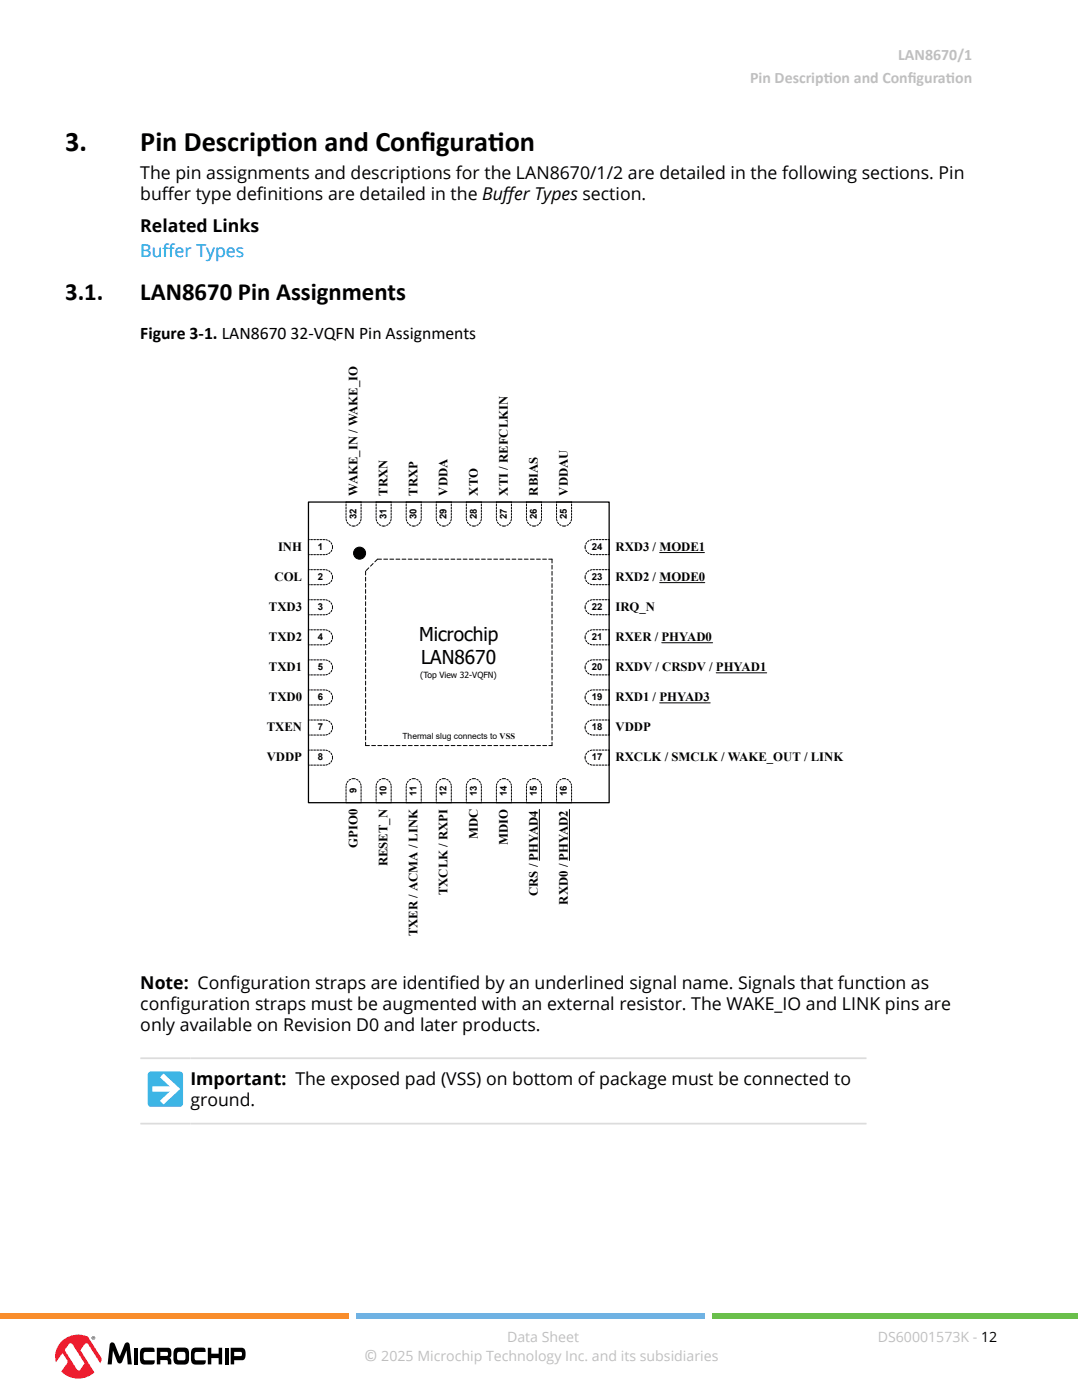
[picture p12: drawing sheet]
<svg xmlns="http://www.w3.org/2000/svg" width="216mm" height="279mm" viewBox="0 0 216 279" stroke-linecap="round" stroke-linejoin="round" font-family="sans-serif">
<defs><g id="words">
<g font-size="5.6">
<text x="13" y="30.2">3.</text>
<text x="28" y="30.2">Pin Descript</text>
<text x="54.1" y="30.2">ion and Conf</text>
<text x="83.9" y="30.2">igurat</text>
<text x="97.4" y="30.2">ion</text>
</g>
<g font-size="4.9">
<text x="13" y="59.8">3.1.</text>
<text x="28" y="59.8">LAN8670 Pin Assignments</text>
</g>
<g font-size="3.8">
<text x="83.6" y="127.9">Microchip</text>
<text x="84" y="132.5">LAN8670</text>
</g>
<g font-size="3.5">
<text x="28" y="35.7">The pin assignments and descriptions for the LAN8670/1/2 are detailed in the following sections. Pin</text>
<text x="28" y="39.9">buf</text>
<text x="32.3" y="39.9">fer type def</text>
<text x="51.3" y="39.9">initions are detailed in the Buf</text>
<text x="100.4" y="39.9">fer Types section.</text>
<text x="28" y="46.3">Related Links</text>
<text x="28" y="67.7">Figure 3-1. LAN8670 32-VQFN Pin Assignments</text>
<text x="28" y="197.3">Note: Conf</text>
<text x="46" y="197.3">iguration straps are identif</text>
<text x="89.6" y="197.3">ied by an underlined signal name. Signals that function as</text>
<text x="28" y="201.5">conf</text>
<text x="34" y="201.5">iguration straps must be augmented with an external resistor. The WAKE_IO and LINK pins are</text>
<text x="28" y="205.8">only available on Revision D0 and later products.</text>
<text x="38" y="216.5">Important: The exposed pad (VSS) on bottom of package must be connected to</text>
<text x="38" y="220.8">ground.</text>
</g>
<g font-size="3.5" fill="#00f">
<text x="28" y="51.2">Buf</text>
<text x="32.4" y="51.2">fer Types</text>
</g>
<g font-size="3.2" fill="#c0c0c0">
<text x="149.7" y="16.6">Pin Descript</text>
<text x="164.4" y="16.6">ion and Conf</text>
<text x="179.2" y="12">LAN8670/1</text>
<text x="181.1" y="16.6">igurat</text>
<text x="188.7" y="16.6">ion</text>
<text x="72.7" y="271.7">©</text>
</g>
<g font-size="2.8" fill="#c0c0c0">
<text x="101.2" y="267.7">Data Sheet</text>
<text x="175.2" y="267.7">DS60001573K - 12</text>
<text x="76.1" y="271.7">2025 Microchip Technology Inc. and its subsidiaries</text>
</g>
<g font-size="2.5">
<text x="71.3" y="98.9" transform="rotate(-90 71.3 98.9)">WAKE_IN / WAKE_IO</text>
<text x="77.3" y="98.9" transform="rotate(-90 77.3 98.9)">TRXN</text>
<text x="83.3" y="98.9" transform="rotate(-90 83.3 98.9)">TRXP</text>
<text x="89.3" y="98.9" transform="rotate(-90 89.3 98.9)">VDDA</text>
<text x="95.3" y="98.9" transform="rotate(-90 95.3 98.9)">XTO</text>
<text x="101.3" y="98.9" transform="rotate(-90 101.3 98.9)">XTI / REFCLKIN</text>
<text x="107.3" y="98.9" transform="rotate(-90 107.3 98.9)">RBIAS</text>
<text x="113.3" y="98.9" transform="rotate(-90 113.3 98.9)">VDDAU</text>
<text x="55.5" y="110">INH</text>
<text x="122.8" y="110">RXD3 / MODE1</text>
<text x="54.8" y="116">COL</text>
<text x="122.8" y="116">RXD2 / MODE0</text>
<text x="53.6" y="122">TXD3</text>
<text x="122.8" y="122">IRQ_N</text>
<text x="53.6" y="128">TXD2</text>
<text x="122.8" y="128">RXER / PHYAD0</text>
<text x="53.6" y="134">TXD1</text>
<text x="122.8" y="134">RXDV / CRSDV / PHYAD1</text>
<text x="53.6" y="140">TXD0</text>
<text x="122.8" y="140">RXD1 / PHYAD3</text>
<text x="53.2" y="146">TXEN</text>
<text x="122.8" y="146">VDDP</text>
<text x="53.2" y="152">VDDP</text>
<text x="122.8" y="152">RXCLK / SMCLK / WAKE_OUT / LINK</text>
<text x="95.3" y="167.5" transform="rotate(-90 95.3 167.5)">MDC</text>
<text x="71.3" y="169.2" transform="rotate(-90 71.3 169.2)">GPIO0</text>
<text x="77.3" y="172.9" transform="rotate(-90 77.3 172.9)">RESET_N</text>
<text x="101.3" y="168.7" transform="rotate(-90 101.3 168.7)">MDIO</text>
<text x="89.3" y="178.7" transform="rotate(-90 89.3 178.7)">TXCLK / RXPI</text>
<text x="107.3" y="178.8" transform="rotate(-90 107.3 178.8)">CRS / PHYAD4</text>
<text x="113.3" y="180.5" transform="rotate(-90 113.3 180.5)">RXD0 / PHYAD2</text>
<text x="83.3" y="186.9" transform="rotate(-90 83.3 186.9)">TXER / ACMA / LINK</text>
</g>
<g font-size="1.9">
<text x="71.1" y="103.7" transform="rotate(-90 71.1 103.7)">32</text>
<text x="77.1" y="103.7" transform="rotate(-90 77.1 103.7)">31</text>
<text x="83.1" y="103.7" transform="rotate(-90 83.1 103.7)">30</text>
<text x="89.1" y="103.7" transform="rotate(-90 89.1 103.7)">29</text>
<text x="95.1" y="103.7" transform="rotate(-90 95.1 103.7)">28</text>
<text x="101.1" y="103.7" transform="rotate(-90 101.1 103.7)">27</text>
<text x="107.1" y="103.7" transform="rotate(-90 107.1 103.7)">26</text>
<text x="113.1" y="103.7" transform="rotate(-90 113.1 103.7)">25</text>
<text x="63.4" y="109.8">1</text>
<text x="118.1" y="109.8">24</text>
<text x="63.4" y="115.8">2</text>
<text x="118.1" y="115.8">23</text>
<text x="63.4" y="121.8">3</text>
<text x="118.1" y="121.8">22</text>
<text x="63.4" y="127.8">4</text>
<text x="118.1" y="127.8">21</text>
<text x="63.4" y="133.8">5</text>
<text x="118.1" y="133.8">20</text>
<text x="63.4" y="139.8">6</text>
<text x="118.1" y="139.8">19</text>
<text x="63.4" y="145.8">7</text>
<text x="118.1" y="145.8">18</text>
<text x="63.4" y="151.8">8</text>
<text x="118.1" y="151.8">17</text>
<text x="71.1" y="158.3" transform="rotate(-90 71.1 158.3)">9</text>
<text x="77.1" y="158.9" transform="rotate(-90 77.1 158.9)">10</text>
<text x="83.1" y="158.9" transform="rotate(-90 83.1 158.9)">11</text>
<text x="89.1" y="158.9" transform="rotate(-90 89.1 158.9)">12</text>
<text x="95.1" y="158.9" transform="rotate(-90 95.1 158.9)">13</text>
<text x="101.1" y="158.9" transform="rotate(-90 101.1 158.9)">14</text>
<text x="107.1" y="158.9" transform="rotate(-90 107.1 158.9)">15</text>
<text x="113.1" y="158.9" transform="rotate(-90 113.1 158.9)">16</text>
</g>
<g font-size="1.7">
<text x="83.8" y="135.3">(Top View 32-VQFN)</text>
<text x="80.3" y="147.4">Thermal slug connects to VSS</text>
</g>
</g></defs>
<g fill="none" stroke="#000" stroke-width=".2" stroke-dasharray=".4 .3">
<path d="M64.8 113.7h-3.3M64.8 116.7h-3.3M64.8 119.7h-3.3M64.8 107.7h-3.3M64.8 110.7h-3.3M66.3 115.2a1.52 1.52 0 0 1-1.5 1.5M66.3 109.2a1.52 1.52 0 0 1-1.5 1.5M66.3 115.2a1.52 1.52 0 0 0-1.5-1.5M66.3 109.2a1.52 1.52 0 0 0-1.5-1.5M69 103.4v-3.2M70.5 105a1.52 1.52 0 0 0 1.5-1.6M70.6 105a1.52 1.52 0 0 1-1.5-1.6"/>
<path d="M72 103.4v-3.2M75 103.4v-3.2M76.5 105a1.52 1.52 0 0 0 1.5-1.6M76.6 105a1.52 1.52 0 0 1-1.5-1.6M78 103.4v-3.2M81 103.4v-3.2M82.5 105a1.52 1.52 0 0 0 1.5-1.6M82.6 105a1.52 1.52 0 0 1-1.5-1.6M84 103.4v-3.2M87 103.4v-3.2M88.5 105a1.52 1.52 0 0 0 1.5-1.6M88.6 105a1.52 1.52 0 0 1-1.5-1.6"/>
<path d="M90 103.4v-3.2M93 103.4v-3.2M94.5 105a1.52 1.52 0 0 0 1.5-1.6M94.6 105a1.52 1.52 0 0 1-1.5-1.6M96 103.4v-3.2M99 103.4v-3.2M100.5 105a1.52 1.52 0 0 0 1.5-1.6M100.6 105a1.52 1.52 0 0 1-1.5-1.6M102 103.4v-3.2M105 103.4v-3.2M106.5 105a1.52 1.52 0 0 0 1.5-1.6M106.6 105a1.52 1.52 0 0 1-1.5-1.6"/>
<path d="M108 103.4v-3.2M111 103.4v-3.2M112.5 105a1.52 1.52 0 0 0 1.5-1.6M112.6 105a1.52 1.52 0 0 1-1.5-1.6M114 103.4v-3.2M116.8 109.2a1.52 1.52 0 0 0 1.5 1.5M116.8 115.2a1.52 1.52 0 0 0 1.5 1.5M116.8 109.2a1.52 1.52 0 0 1 1.5-1.5M116.8 115.2a1.52 1.52 0 0 1 1.5-1.5M118.3 110.7h3.3M118.3 107.7h3.3M118.3 116.7h3.3"/>
<path d="M118.3 113.7h3.3M118.3 119.7h3.3M64.8 137.7h-3.3M64.8 131.7h-3.3M64.8 134.7h-3.3M64.8 125.7h-3.3M64.8 128.7h-3.3M64.8 122.7h-3.3M66.3 139.2a1.52 1.52 0 0 1-1.5 1.5M66.3 133.2a1.52 1.52 0 0 1-1.5 1.5M66.3 127.2a1.52 1.52 0 0 1-1.5 1.5M66.3 121.2a1.52 1.52 0 0 1-1.5 1.5"/>
<path d="M66.3 139.2a1.52 1.52 0 0 0-1.5-1.5M66.3 133.2a1.52 1.52 0 0 0-1.5-1.5M66.3 127.2a1.52 1.52 0 0 0-1.5-1.5M66.3 121.2a1.52 1.52 0 0 0-1.5-1.5M116.8 121.2a1.52 1.52 0 0 0 1.5 1.5M116.8 127.2a1.52 1.52 0 0 0 1.5 1.5M116.8 133.2a1.52 1.52 0 0 0 1.5 1.5M116.8 139.2a1.52 1.52 0 0 0 1.5 1.5M116.8 121.2a1.52 1.52 0 0 1 1.5-1.5M116.8 127.2a1.52 1.52 0 0 1 1.5-1.5M116.8 133.2a1.52 1.52 0 0 1 1.5-1.5M116.8 139.2a1.52 1.52 0 0 1 1.5-1.5"/>
<path d="M118.3 122.7h3.3M118.3 128.7h3.3M118.3 125.7h3.3M118.3 134.7h3.3M118.3 131.7h3.3M118.3 137.7h3.3M64.8 149.7h-3.3M64.8 152.7h-3.3M64.8 143.7h-3.3M64.8 146.7h-3.3M64.8 140.7h-3.3M66.3 151.2a1.52 1.52 0 0 1-1.5 1.5"/>
<path d="M66.3 145.2a1.52 1.52 0 0 1-1.5 1.5M66.3 151.2a1.52 1.52 0 0 0-1.5-1.5M66.3 145.2a1.52 1.52 0 0 0-1.5-1.5M69.1 157v3.2M70.5 155.4a1.52 1.52 0 0 1 1.5 1.6M70.6 155.4a1.52 1.52 0 0 0-1.5 1.6M72.1 157v3.2M75.1 157v3.2M76.5 155.4a1.52 1.52 0 0 1 1.5 1.6M76.6 155.4a1.52 1.52 0 0 0-1.5 1.6M78.1 157v3.2M81.1 157v3.2"/>
<path d="M82.5 155.4a1.52 1.52 0 0 1 1.5 1.6M82.6 155.4a1.52 1.52 0 0 0-1.5 1.6M84.1 157v3.2M87.1 157v3.2M88.5 155.4a1.52 1.52 0 0 1 1.5 1.6M88.6 155.4a1.52 1.52 0 0 0-1.5 1.6M90.1 157v3.2M93.1 157v3.2M94.5 155.4a1.52 1.52 0 0 1 1.5 1.6M94.6 155.4a1.52 1.52 0 0 0-1.5 1.6M96.1 157v3.2M99.1 157v3.2"/>
<path d="M100.5 155.4a1.52 1.52 0 0 1 1.5 1.6M100.6 155.4a1.52 1.52 0 0 0-1.5 1.6M102.1 157v3.2M105.1 157v3.2M106.5 155.4a1.52 1.52 0 0 1 1.5 1.6M106.6 155.4a1.52 1.52 0 0 0-1.5 1.6M108.1 157v3.2M111.1 157v3.2M112.5 155.4a1.52 1.52 0 0 1 1.5 1.6M112.6 155.4a1.52 1.52 0 0 0-1.5 1.6M114.1 157v3.2M116.8 151.2a1.52 1.52 0 0 0 1.5 1.5"/>
<path d="M116.8 145.2a1.52 1.52 0 0 0 1.5 1.5M116.8 151.2a1.52 1.52 0 0 1 1.5-1.5M116.8 145.2a1.52 1.52 0 0 1 1.5-1.5M118.3 152.7h3.3M118.3 149.7h3.3M118.3 140.7h3.3M118.3 146.7h3.3M118.3 143.7h3.3"/>
</g>
<g fill="none" stroke="#000" stroke-width=".2">
<path d="M61.6 107.7v3M61.6 113.7v3M61.6 119.7v3M69.1 100.2h2.9M75.1 100.2h2.9M81.1 100.2h3M87.1 100.2h2.9M93.1 100.2h2.9M99.1 100.2h2.9M105.1 100.2h2.9M111.1 100.2h3M121.5 107.7v3"/>
<path d="M121.5 113.7v3M121.5 119.7v3M131.6 116.3h9M131.6 110.3h9M61.6 125.7v3M61.6 131.7v3M61.6 137.7v3M121.5 125.7v3M121.5 131.7v3M121.5 137.7v3M132 128.3h10.2M142.9 134.3h10.1"/>
<path d="M61.6 143.7v3M61.6 149.7v3M121.5 143.7v3M121.5 149.7v3M131.6 140.3h10.1M69.1 160.2h2.9M75.1 160.2h2.9M81 160.2h3M87.1 160.2h2.9M93 160.2h3M99.1 160.2h2.9M105 160.2h3"/>
<path d="M107.6 161.5v10.2M111.1 160.2h2.9M113.6 161.5v10.2"/>
</g>
<path d="M73 114v34.8M75.3 111.6l-2.4 2.4M75.4 111.6h34.8M110.2 111.6v37.2M73 148.8h37.2" fill="none" stroke="#000" stroke-width=".2" stroke-dasharray=".8 .5"/>
<circle cx="71.7" cy="110.4" r="1.2" fill="#000" stroke="#000" stroke-width=".2"/>
<path d="M61.6 100.2h60v60h-60z" fill="none" stroke="#000" stroke-width=".25"/>
<path d="M29.7 214l.4-.2h5.8a.66 .66 0 0 1 .6 .7v5.7a.66 .66 0 0 1-.6 .7h-5.8a.66 .66 0 0 1-.6-.7v-5.7z" fill="#3cb4e5"/>
<path d="M32.6 214.2l3.4 3.1-3.4 3.1-.7-.7 2-1.8h-3.5v-1.1h3.5l-2-1.8z" fill="#fff"/>
<path d="M28 211.2h144.9M28 224.2h144.9" fill="none" stroke="#dcdcdc" stroke-width=".35"/>
<g fill="#000">
<path d="M22.1 268a.56 .56 0 0 1 .8 .3l1 2.4 .9-2.4a.53 .53 0 0 1 .5-.4 .53 .53 0 0 1 .5 .3l.5 4.1h-.8l-.2-2.8-.9 2.2a.52 .52 0 0 1-.5 .4 .52 .52 0 0 1-.5-.4l-.9-2.2-.2 2.8h-.8l.4-3.9zM26.7 269h.8v3.3h-.8zM28.3 269.1l1.9-.2 .5 .2 .1 .7-2 .1-.1 .3-.1 .6 .2 .6 2.1 .1-.1 .6a3.1 3.1 0 0 1-2.5 .1 2.15 2.15 0 0 1-.4-2.1l.1-.5zM38.5 269.1l1.9-.2 .5 .2 .1 .7-2 .1-.2 .3v.6l.2 .6 2.1 .1-.1 .6a3.1 3.1 0 0 1-2.5 .1 3.1 3.1 0 0 1 0-3.1zM41.5 269h.7v1.2h1.4v-1.2h.7v3.3h-.7v-1.3h-1.4v1.3h-.7zM44.8 269h.8v3.3h-.8z"/>
<path d="M31.3 269v3.3h.7v-.9l1.4 .1 .1 .8h.7a1.01 1.01 0 0 0-.4-1.3 1.44 1.44 0 0 0 0-2zM32 269.8h1.4l.1 .7-.2 .1h-1.3z"/>
<path d="M35 269.1l1.7-.2a.93 .93 0 0 1 1 1.2 2.15 2.15 0 0 1-.4 2.1l-1.7 .1a.93 .93 0 0 1-1-1.2 2.15 2.15 0 0 1 .4-2zM35.4 270v1.3a1.55 1.55 0 0 0 1.4 .1l.2-.3v-.6a.49 .49 0 0 0-.4-.7h-.8z"/>
<path d="M46 269v3.3h.7v-.8h1.7a1.39 1.39 0 0 0 .6-1.8 .75 .75 0 0 0-.8-.7zM46.7 269.8h1.3a.47 .47 0 0 1 .3 .4 .47 .47 0 0 1-.2 .4h-1.4z"/>
</g>
<path d="M12.1 267.9a4.8 4.8 0 0 1 4.9-1.3l3.2 4.7a4.6 4.6 0 0 1-5.2 3.8 4.6 4.6 0 0 1-3.9-5.1l.2-.8z" fill="#fff"/>
<path d="M12.1 267.9a4.2 4.2 0 0 0-.9 4l1.3-1.9 .9 1.4a.55 .55 0 0 1-.1 .8l-1.1 1.5a4.8 4.8 0 0 0 6.6 .2l-2.8-4.4 .3-.4a1.55 1.55 0 0 1 1-1l.4 .3 2.3 3.7 .3-1-2.8-4.3a4.7 4.7 0 0 0-5.4 1.1zM13.7 268.3l.3-.2 .4 .1 2.4 3.7a1.28 1.28 0 0 1-.6 1.1l-.5 .5-.4-.2-2.4-3.9z" fill="#ed1c2e"/>
<path d="M18.3 267a.36 .36 0 0 1 .7 0 .36 .36 0 0 1-.7 0zM18.3 267a.3 .3 0 0 0 .6 0 .3 .3 0 0 0-.6 0zM18.5 266.8h.3v.4l-.2-.2-.1 .2zM18.6 266.9l.1 .1z" fill="#000"/>
<path d="M0 262h69.6v1.1h-69.6z" fill="#f98d2b"/>
<path d="M71 262h69.6v1.1h-69.6z" fill="#6fb2e3"/>
<path d="M142.1 262h72.9v1.1h-72.9z" fill="#6abf4b"/>
<use href="#words"/>
</svg>
